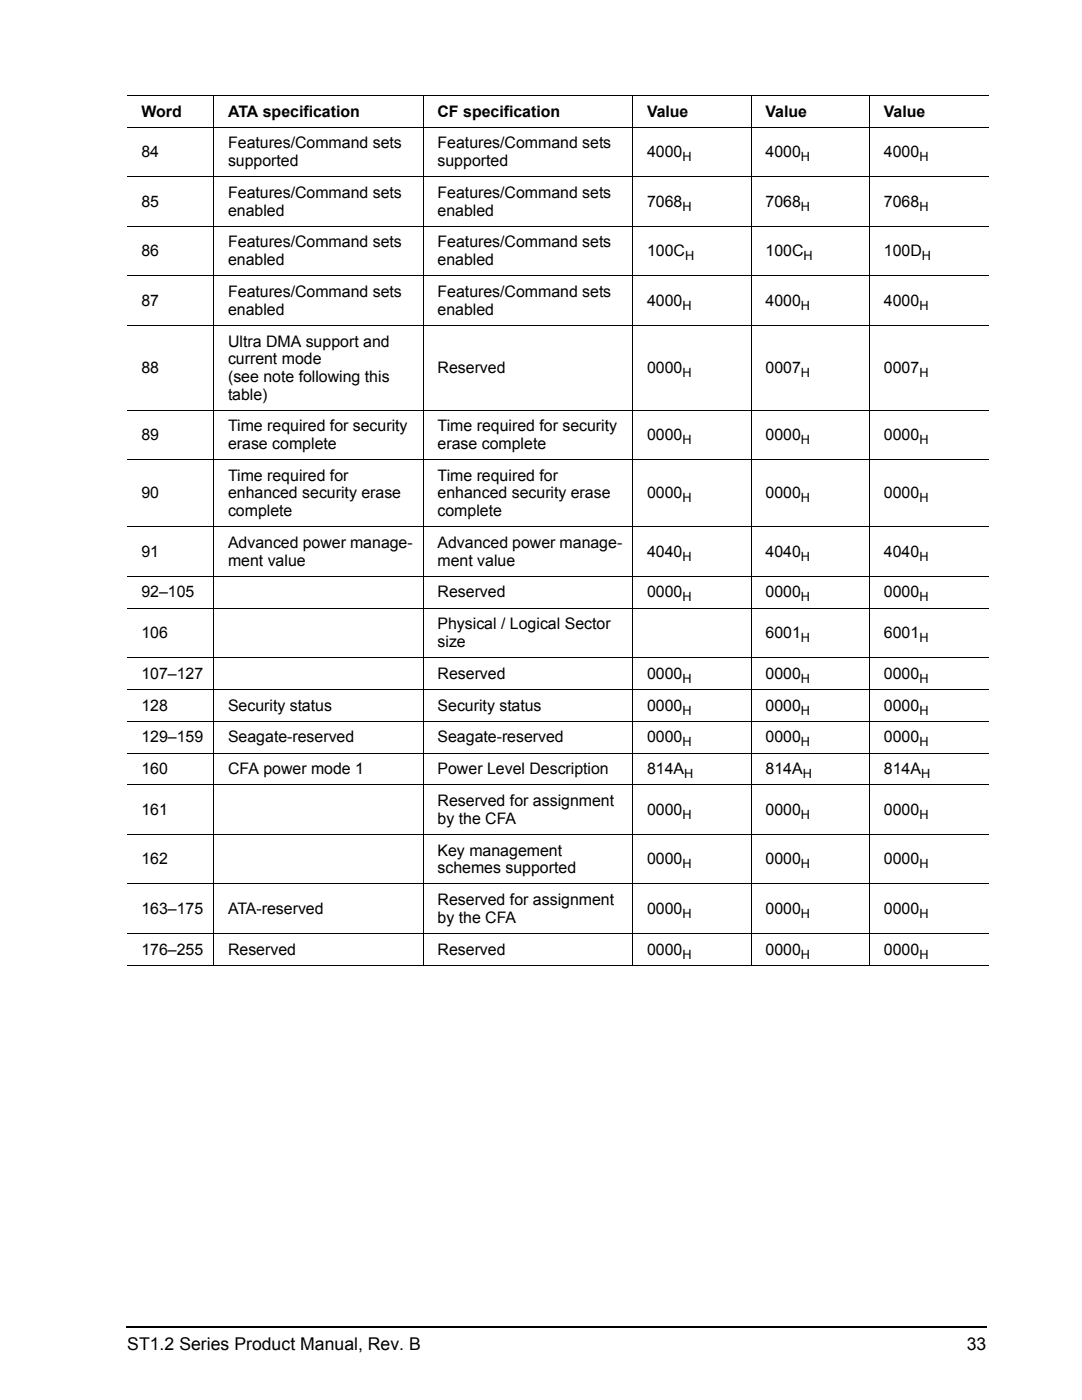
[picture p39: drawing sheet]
<svg xmlns="http://www.w3.org/2000/svg" width="216mm" height="279mm" viewBox="0 0 216 279" stroke-linecap="round" stroke-linejoin="round" font-family="sans-serif">
<defs><g id="words">
<g font-size="3.5">
<text x="25.4" y="269.4">ST1.2 Series Product Manual, Rev. B</text>
<text x="192.9" y="269.4">33</text>
</g>
<g font-size="3.2">
<text x="28.2" y="23.3">Word</text>
<text x="45.5" y="23.3">ATA specification</text>
<text x="87.3" y="23.3">CF specification</text>
<text x="129.1" y="23.3">Value</text>
<text x="152.7" y="23.3">Value</text>
<text x="176.4" y="23.3">Value</text>
<text x="45.5" y="29.6">Features/Command sets</text>
<text x="87.3" y="29.6">Features/Command sets</text>
<text x="28.2" y="31.4">84</text>
<text x="45.5" y="33.1">supported</text>
<text x="87.3" y="33.1">supported</text>
<text x="129.1" y="31.4">4000</text>
<text x="152.8" y="31.4">4000</text>
<text x="176.4" y="31.4">4000</text>
<text x="28.2" y="41.3">85</text>
<text x="45.5" y="39.5">Features/Command sets</text>
<text x="87.3" y="39.5">Features/Command sets</text>
<text x="129.1" y="41.3">7068</text>
<text x="152.8" y="41.3">7068</text>
<text x="176.4" y="41.3">7068</text>
<text x="45.5" y="43">enabled</text>
<text x="87.3" y="43">enabled</text>
<text x="28.2" y="51.1">86</text>
<text x="45.5" y="49.4">Features/Command sets</text>
<text x="45.5" y="52.9">enabled</text>
<text x="87.3" y="49.4">Features/Command sets</text>
<text x="87.3" y="52.9">enabled</text>
<text x="129.1" y="51.1">100C</text>
<text x="152.8" y="51.1">100C</text>
<text x="176.4" y="51.1">100D</text>
<text x="45.5" y="59.3">Features/Command sets</text>
<text x="87.3" y="59.3">Features/Command sets</text>
<text x="28.2" y="61">87</text>
<text x="45.5" y="62.8">enabled</text>
<text x="87.3" y="62.8">enabled</text>
<text x="129.1" y="61">4000</text>
<text x="152.8" y="61">4000</text>
<text x="176.4" y="61">4000</text>
<text x="45.5" y="69.2">Ultra DMA support and</text>
<text x="28.2" y="74.4">88</text>
<text x="45.5" y="72.7">current mode</text>
<text x="45.5" y="76.2">(see note following this</text>
<text x="87.3" y="74.4">Reserved</text>
<text x="129.1" y="74.4">0000</text>
<text x="152.8" y="74.4">0007</text>
<text x="176.4" y="74.4">0007</text>
<text x="45.5" y="79.7">table)</text>
<text x="28.2" y="87.8">89</text>
<text x="45.5" y="86.1">Time required for security</text>
<text x="45.5" y="89.6">erase complete</text>
<text x="87.3" y="86.1">Time required for security</text>
<text x="87.3" y="89.6">erase complete</text>
<text x="129.1" y="87.8">0000</text>
<text x="152.8" y="87.8">0000</text>
<text x="176.4" y="87.8">0000</text>
<text x="45.5" y="95.9">Time required for</text>
<text x="87.3" y="95.9">Time required for</text>
<text x="28.2" y="99.5">90</text>
<text x="45.5" y="99.5">enhanced security erase</text>
<text x="87.3" y="99.5">enhanced security erase</text>
<text x="129.1" y="99.5">0000</text>
<text x="152.8" y="99.5">0000</text>
<text x="176.4" y="99.5">0000</text>
<text x="45.5" y="103">complete</text>
<text x="87.3" y="103">complete</text>
<text x="28.2" y="111.1">91</text>
<text x="45.5" y="109.4">Advanced power manage-</text>
<text x="45.5" y="112.9">ment value</text>
<text x="87.3" y="109.4">Advanced power manage-</text>
<text x="87.3" y="112.9">ment value</text>
<text x="129.1" y="111.1">4040</text>
<text x="152.8" y="111.1">4040</text>
<text x="176.4" y="111.1">4040</text>
<text x="28.2" y="119.2">92–105</text>
<text x="87.3" y="119.2">Reserved</text>
<text x="129.1" y="119.2">0000</text>
<text x="152.8" y="119.2">0000</text>
<text x="176.4" y="119.2">0000</text>
<text x="87.3" y="125.6">Physical / Logical Sector</text>
<text x="28.2" y="127.4">106</text>
<text x="87.3" y="129.1">size</text>
<text x="152.8" y="127.4">6001</text>
<text x="176.4" y="127.4">6001</text>
<text x="28.2" y="135.5">107–127</text>
<text x="87.3" y="135.5">Reserved</text>
<text x="129.1" y="135.5">0000</text>
<text x="152.8" y="135.5">0000</text>
<text x="176.4" y="135.5">0000</text>
<text x="28.2" y="141.8">128</text>
<text x="45.5" y="141.8">Security status</text>
<text x="87.3" y="141.8">Security status</text>
<text x="129.1" y="141.8">0000</text>
<text x="152.8" y="141.8">0000</text>
<text x="176.4" y="141.8">0000</text>
<text x="28.2" y="148.2">129–159</text>
<text x="45.5" y="148.2">Seagate-reserved</text>
<text x="87.3" y="148.2">Seagate-reserved</text>
<text x="129.1" y="148.2">0000</text>
<text x="152.8" y="148.2">0000</text>
<text x="176.4" y="148.2">0000</text>
<text x="28.2" y="154.5">160</text>
<text x="45.5" y="154.5">CFA power mode 1</text>
<text x="87.3" y="154.5">Power Level Description</text>
<text x="129.1" y="154.5">814A</text>
<text x="152.8" y="154.5">814A</text>
<text x="176.4" y="154.5">814A</text>
<text x="87.3" y="160.9">Reserved for assignment</text>
<text x="28.2" y="162.6">161</text>
<text x="87.3" y="164.4">by the CFA</text>
<text x="129.1" y="162.6">0000</text>
<text x="152.8" y="162.6">0000</text>
<text x="176.4" y="162.6">0000</text>
<text x="28.2" y="172.5">162</text>
<text x="87.3" y="170.8">Key management</text>
<text x="129.1" y="172.5">0000</text>
<text x="152.8" y="172.5">0000</text>
<text x="176.4" y="172.5">0000</text>
<text x="87.3" y="174.3">schemes supported</text>
<text x="28.2" y="182.4">163–175</text>
<text x="45.5" y="182.4">ATA-reserved</text>
<text x="87.3" y="180.6">Reserved for assignment</text>
<text x="87.3" y="184.1">by the CFA</text>
<text x="129.1" y="182.4">0000</text>
<text x="152.8" y="182.4">0000</text>
<text x="176.4" y="182.4">0000</text>
<text x="28.2" y="190.5">176–255</text>
<text x="45.5" y="190.5">Reserved</text>
<text x="87.3" y="190.5">Reserved</text>
<text x="129.1" y="190.5">0000</text>
<text x="152.8" y="190.5">0000</text>
<text x="176.4" y="190.5">0000</text>
</g>
<g font-size="2.5">
<text x="136.2" y="32.2">H</text>
<text x="159.8" y="32.2">H</text>
<text x="183.5" y="32.2">H</text>
<text x="136.2" y="42.1">H</text>
<text x="159.8" y="42.1">H</text>
<text x="183.5" y="42.1">H</text>
<text x="136.7" y="51.9">H</text>
<text x="160.3" y="51.9">H</text>
<text x="184" y="51.9">H</text>
<text x="136.2" y="61.8">H</text>
<text x="159.8" y="61.8">H</text>
<text x="183.5" y="61.8">H</text>
<text x="136.2" y="75.2">H</text>
<text x="159.8" y="75.2">H</text>
<text x="183.5" y="75.2">H</text>
<text x="136.2" y="88.6">H</text>
<text x="159.8" y="88.6">H</text>
<text x="183.5" y="88.6">H</text>
<text x="136.2" y="100.3">H</text>
<text x="159.8" y="100.3">H</text>
<text x="183.5" y="100.3">H</text>
<text x="136.2" y="111.9">H</text>
<text x="159.8" y="111.9">H</text>
<text x="183.5" y="111.9">H</text>
<text x="136.2" y="120">H</text>
<text x="159.8" y="120">H</text>
<text x="183.5" y="120">H</text>
<text x="159.8" y="128.1">H</text>
<text x="183.5" y="128.1">H</text>
<text x="136.2" y="136.2">H</text>
<text x="159.8" y="136.2">H</text>
<text x="183.5" y="136.2">H</text>
<text x="136.2" y="142.6">H</text>
<text x="159.8" y="142.6">H</text>
<text x="183.5" y="142.6">H</text>
<text x="136.2" y="149">H</text>
<text x="159.8" y="149">H</text>
<text x="183.5" y="149">H</text>
<text x="136.5" y="155.3">H</text>
<text x="160.2" y="155.3">H</text>
<text x="183.8" y="155.3">H</text>
<text x="136.2" y="163.4">H</text>
<text x="159.8" y="163.4">H</text>
<text x="183.5" y="163.4">H</text>
<text x="136.2" y="173.3">H</text>
<text x="159.8" y="173.3">H</text>
<text x="183.5" y="173.3">H</text>
<text x="136.2" y="183.2">H</text>
<text x="159.8" y="183.2">H</text>
<text x="183.5" y="183.2">H</text>
<text x="136.2" y="191.3">H</text>
<text x="159.8" y="191.3">H</text>
<text x="183.5" y="191.3">H</text>
</g>
</g></defs>
<path d="M25.2 264.6h.2v.3h-.2z" fill="#000"/>
<path d="M25.4 264.7h171.4" fill="none" stroke="#000" stroke-width=".36"/>
<g fill="none" stroke="#000" stroke-width=".2">
<path d="M25.4 19.1h171.8M42.7 19v173.7M84.5 19v173.7M126.3 19v173.7M149.9 19v173.7M173.6 19v173.7M25.4 25.4h171.8M25.4 35.3h171.8M25.4 45.1h171.8M25.4 55h171.8M25.4 64.9h171.8M25.4 81.9h171.8"/>
<path d="M25.4 91.7h171.8M25.4 105.1h171.8M25.4 115h171.8M25.4 121.3h171.8M25.4 131.2h171.8M25.4 137.6h171.8M25.4 143.9h171.8M25.4 150.3h171.8M25.4 156.6h171.8M25.4 166.5h171.8M25.4 176.4h171.8M25.4 186.3h171.8"/>
<path d="M25.4 192.6h171.8"/>
</g>
<use href="#words"/>
</svg>
